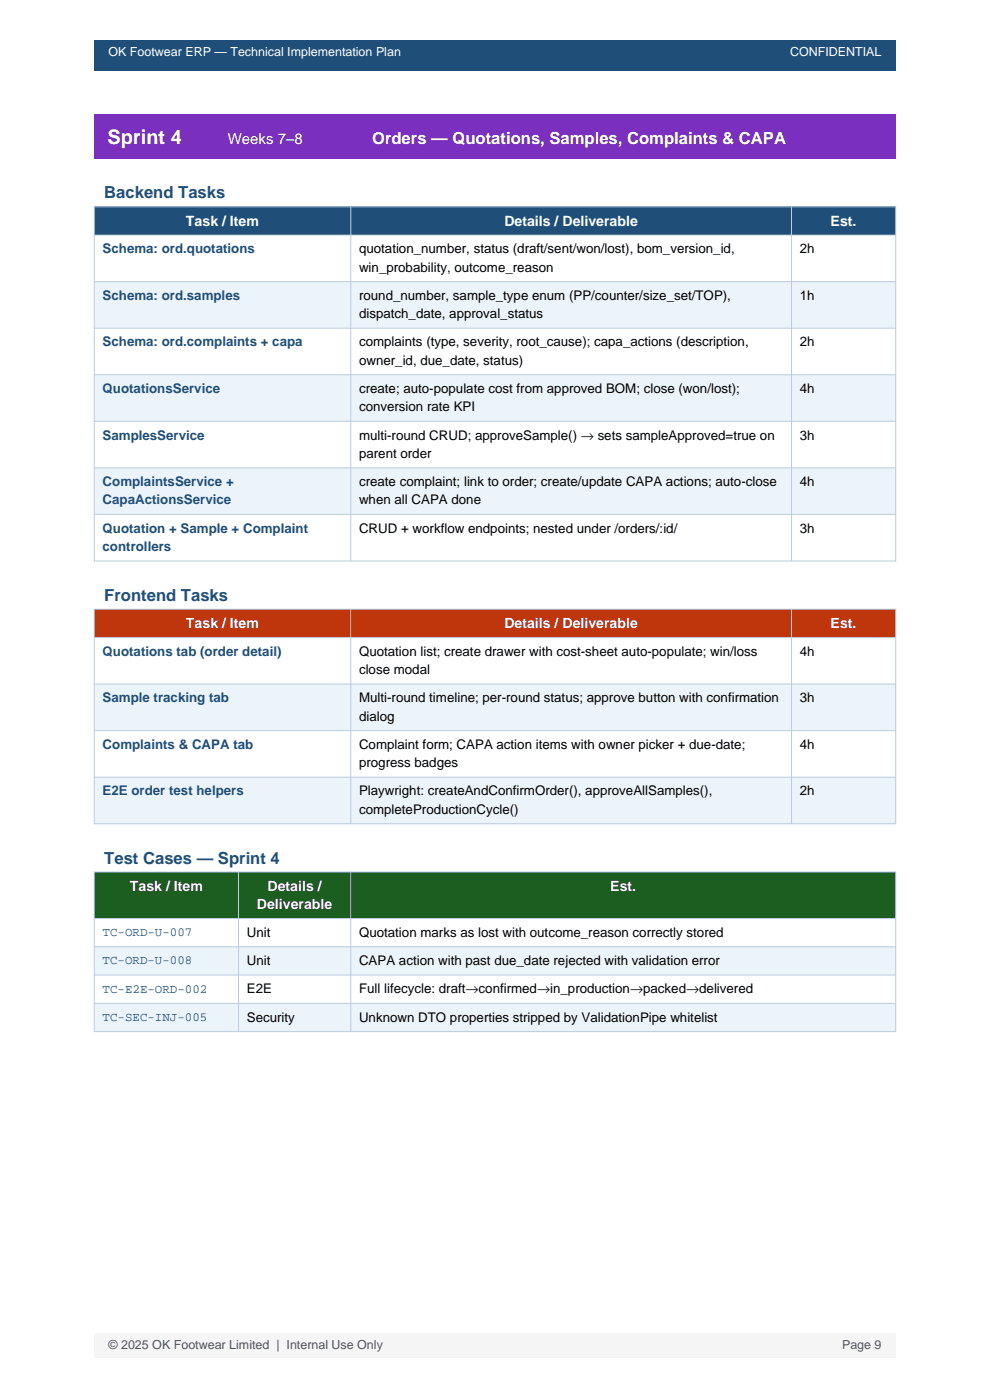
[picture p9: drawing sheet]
<svg xmlns="http://www.w3.org/2000/svg" width="210mm" height="297mm" viewBox="0 0 210 297" stroke-linecap="round" stroke-linejoin="round" font-family="sans-serif">
<defs><g id="words">
<text font-size="4.2" fill="#fff" x="22.8" y="30.5">Sprint 4</text>
<text font-size="3.5" fill="#fff" x="78.9" y="30.5">Orders — Quotations, Samples, Complaints &amp; CAPA</text>
<g font-size="3.5" fill="#1f4e79">
<text x="22.1" y="42.1">Backend Tasks</text>
<text x="22.1" y="127.5">Frontend Tasks</text>
<text x="22.1" y="183.2">Test Cases — Sprint 4</text>
</g>
<text font-size="3.2" fill="#fff" x="48.3" y="30.5">Weeks 7–8</text>
<g font-size="3" fill="#fff">
<text x="39.5" y="47.9">Task / Item</text>
<text x="107" y="47.9">Details / Deliverable</text>
<text x="176.2" y="47.9">Est.</text>
<text x="39.5" y="133.3">Task / Item</text>
<text x="107" y="133.3">Details / Deliverable</text>
<text x="176.2" y="133.3">Est.</text>
<text x="27.6" y="189">Task / Item</text>
<text x="56.8" y="189">Details /</text>
<text x="129.5" y="189">Est.</text>
<text x="54.5" y="192.9">Deliverable</text>
</g>
<g font-size="2.8" fill="#1f4e79">
<text x="21.8" y="53.7">Schema: ord.quotations</text>
<text x="21.8" y="63.6">Schema: ord.samples</text>
<text x="21.8" y="73.5">Schema: ord.complaints + capa</text>
<text x="21.8" y="83.4">QuotationsService</text>
<text x="21.8" y="93.3">SamplesService</text>
<text x="21.8" y="103.1">ComplaintsService +</text>
<text x="21.8" y="107">CapaActionsService</text>
<text x="21.8" y="113">Quotation + Sample + Complaint</text>
<text x="21.8" y="116.9">controllers</text>
<text x="21.8" y="139.1">Quotations tab (order detail)</text>
<text x="21.8" y="149">Sample tracking tab</text>
<text x="21.8" y="158.9">Complaints &amp; CAPA tab</text>
<text x="21.8" y="168.8">E2E order test helpers</text>
</g>
<g font-size="2.8">
<text x="76.2" y="53.7">quotation_number, status (draft/sent/won/lost), bom_version_id,</text>
<text x="169.7" y="53.7">2h</text>
<text x="76.2" y="57.6">win_probability, outcome_reason</text>
<text x="76.2" y="63.6">round_number, sample_type enum (PP/counter/size_set/TOP),</text>
<text x="169.7" y="63.6">1h</text>
<text x="76.2" y="67.5">dispatch_date, approval_status</text>
<text x="76.2" y="73.5">complaints (type, severity, root_cause); capa_actions (description,</text>
<text x="76.2" y="77.4">owner_id, due_date, status)</text>
<text x="169.7" y="73.5">2h</text>
<text x="76.2" y="83.4">create; auto-populate cost from approved BOM; close (won/lost);</text>
<text x="169.7" y="83.4">4h</text>
<text x="76.2" y="87.3">conversion rate KPI</text>
<text x="76.2" y="93.3">multi-round CRUD; approveSample() → sets sampleApproved=true on</text>
<text x="169.7" y="93.3">3h</text>
<text x="76.2" y="97.1">parent order</text>
<text x="76.2" y="103.1">create complaint; link to order; create/update CAPA actions; auto-close</text>
<text x="76.2" y="107">when all CAPA done</text>
<text x="169.7" y="103.1">4h</text>
<text x="76.2" y="113">CRUD + workflow endpoints; nested under /orders/:id/</text>
<text x="169.7" y="113">3h</text>
<text x="76.2" y="139.1">Quotation list; create drawer with cost-sheet auto-populate; win/loss</text>
<text x="76.2" y="143">close modal</text>
<text x="169.7" y="139.1">4h</text>
<text x="76.2" y="149">Multi-round timeline; per-round status; approve button with confirmation</text>
<text x="169.7" y="149">3h</text>
<text x="76.2" y="152.9">dialog</text>
<text x="76.2" y="158.9">Complaint form; CAPA action items with owner picker + due-date;</text>
<text x="169.7" y="158.9">4h</text>
<text x="76.2" y="162.8">progress badges</text>
<text x="76.2" y="168.8">Playwright: createAndConfirmOrder(), approveAllSamples(),</text>
<text x="76.2" y="172.6">completeProductionCycle()</text>
<text x="169.7" y="168.8">2h</text>
<text x="52.4" y="198.7">Unit</text>
<text x="76.2" y="198.7">Quotation marks as lost with outcome_reason correctly stored</text>
<text x="52.4" y="204.7">Unit</text>
<text x="76.2" y="204.7">CAPA action with past due_date rejected with validation error</text>
<text x="52.4" y="210.7">E2E</text>
<text x="76.2" y="210.7">Full lifecycle: draft→confirmed→in_production→packed→delivered</text>
<text x="52.4" y="216.7">Security</text>
<text x="76.2" y="216.7">Unknown DTO properties stripped by ValidationPipe whitelist</text>
</g>
<g font-size="2.6" fill="#fff">
<text x="23" y="11.8">OK Footwear ERP — Technical Implementation Plan</text>
<text x="167.6" y="11.8">CONFIDENTIAL</text>
</g>
<g font-size="2.6" fill="#1f4e79">
<text x="21.8" y="198.6">TC-ORD-U-007</text>
<text x="21.8" y="204.6">TC-ORD-U-008</text>
<text x="21.8" y="210.6">TC-E2E-ORD-002</text>
<text x="21.8" y="216.6">TC-SEC-INJ-005</text>
</g>
<g font-size="2.6" fill="#555">
<text x="23" y="286.2">© 2025 OK Footwear Limited | Internal Use Only</text>
<text x="178.6" y="286.2">Page 9</text>
</g>
</g></defs>
<path d="M20 8.5h170v6.5h-170z" fill-rule="evenodd" fill="#1f4e79"/>
<path d="M20 282.8h170v5.2h-170z" fill-rule="evenodd" fill="#f5f5f5"/>
<path d="M20 24.1h170v9.5h-170z" fill-rule="evenodd" fill="#7b2fbe"/>
<path d="M20 43.9h170v6h-170z" fill-rule="evenodd" fill="#1f4e79"/>
<path d="M20 49.9h170v9.8h-170z" fill-rule="evenodd" fill="#fff"/>
<path d="M20 59.7h170v9.9h-170z" fill-rule="evenodd" fill="#ebf3fb"/>
<path d="M20 69.6h170v9.9h-170z" fill-rule="evenodd" fill="#fff"/>
<path d="M20 79.5h170v9.9h-170z" fill-rule="evenodd" fill="#ebf3fb"/>
<path d="M20 89.4h170v9.9h-170z" fill-rule="evenodd" fill="#fff"/>
<path d="M20 99.3h170v9.8h-170z" fill-rule="evenodd" fill="#ebf3fb"/>
<path d="M20 109.1h170v9.9h-170z" fill-rule="evenodd" fill="#fff"/>
<path d="M20 43.9h170v75.1h-170zM20 49.9h170M20 59.7h170M74.4 43.9v75.1M167.9 43.9v75.1M20 69.6h170M20 79.5h170M20 89.4h170M20 99.3h170M20 109.1h170" fill="none" stroke="#bcd" stroke-width=".21"/>
<path d="M20 129.2h170v6h-170z" fill-rule="evenodd" fill="#bf360c"/>
<path d="M20 135.2h170v9.9h-170z" fill-rule="evenodd" fill="#fff"/>
<path d="M20 145.1h170v9.9h-170z" fill-rule="evenodd" fill="#ebf3fb"/>
<path d="M20 155h170v9.9h-170z" fill-rule="evenodd" fill="#fff"/>
<path d="M20 164.9h170v9.9h-170z" fill-rule="evenodd" fill="#ebf3fb"/>
<path d="M20 129.2h170v45.6h-170zM20 135.2h170M74.4 129.2v45.6M167.9 129.2v45.6M20 145.1h170M20 155h170M20 164.9h170" fill="none" stroke="#bcd" stroke-width=".21"/>
<path d="M20 185h170v9.9h-170z" fill-rule="evenodd" fill="#1b5e20"/>
<path d="M20 194.9h170v6h-170z" fill-rule="evenodd" fill="#fff"/>
<path d="M20 200.9h170v6h-170z" fill-rule="evenodd" fill="#ebf3fb"/>
<path d="M20 206.9h170v6h-170z" fill-rule="evenodd" fill="#fff"/>
<path d="M20 212.9h170v5.9h-170z" fill-rule="evenodd" fill="#ebf3fb"/>
<path d="M20 185h170v33.8h-170zM20 194.9h170M50.6 185v33.8M74.4 185v33.8M20 200.9h170M20 206.9h170M20 212.9h170" fill="none" stroke="#bcd" stroke-width=".21"/>
<use href="#words"/>
</svg>
